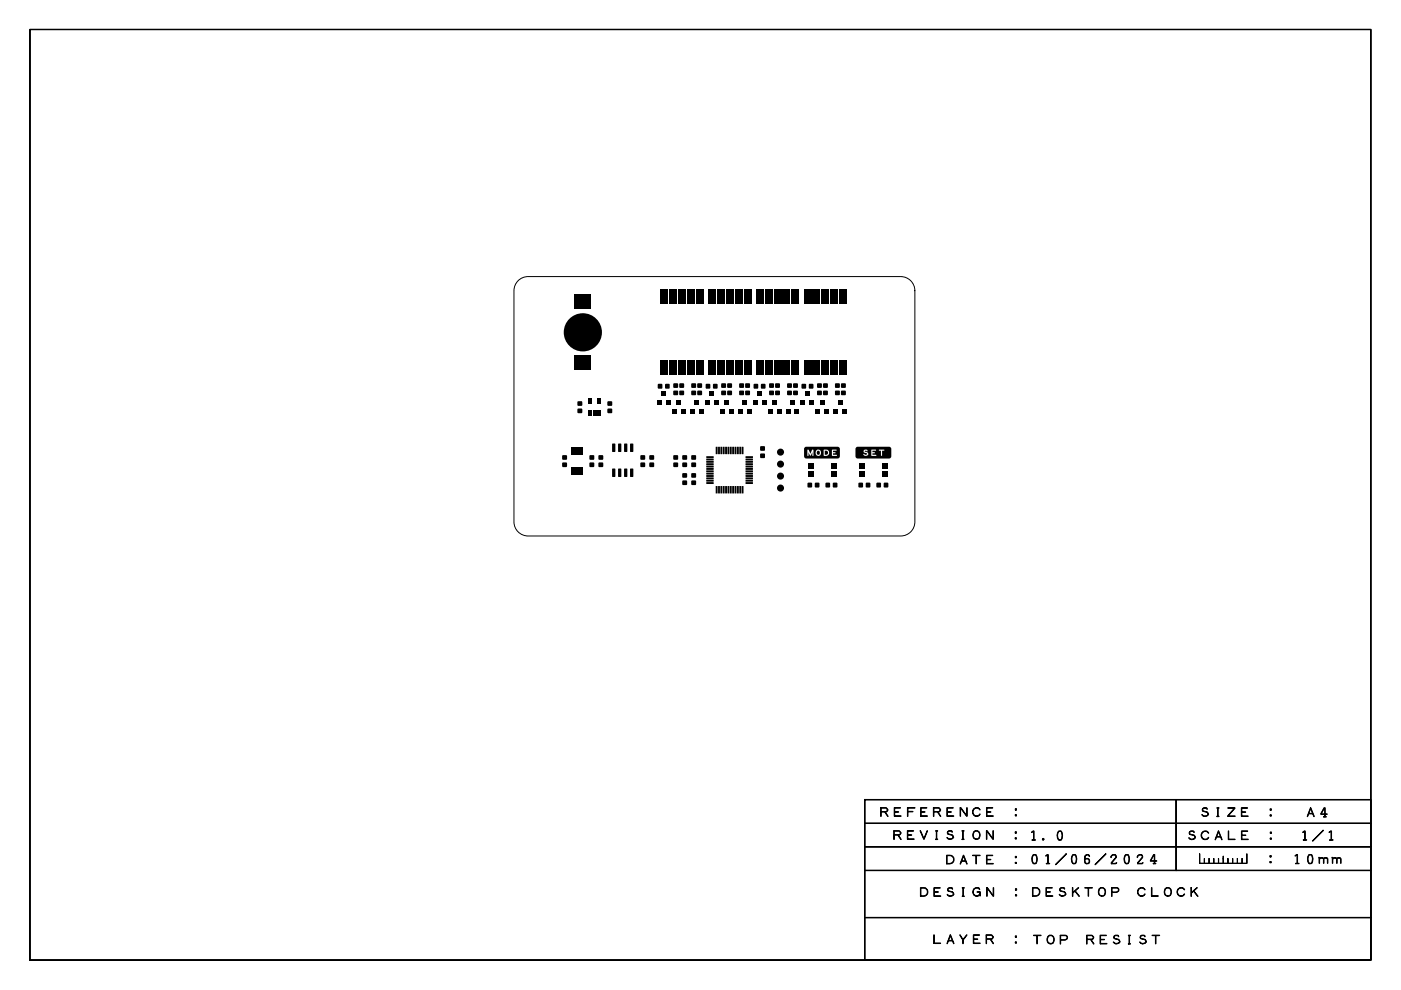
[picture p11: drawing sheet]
<svg xmlns="http://www.w3.org/2000/svg" width="297mm" height="210mm" viewBox="0 0 297 210" stroke-linecap="round" stroke-linejoin="round" font-family="sans-serif">
<defs><g id="words">
<g font-size="2.5">
<text x="186.3" y="173.5">REFERENCE</text>
<text x="214.2" y="173.5">:</text>
<text x="254.3" y="173.5">SIZE</text>
<text x="268.2" y="173.5">:</text>
<text x="276.6" y="173.5">A4</text>
<text x="189" y="178.4">REVISION</text>
<text x="214.2" y="178.4">: 1.0</text>
<text x="251.5" y="178.4">SCALE</text>
<text x="268.3" y="178.4">:</text>
<text x="275.4" y="178.4">1/1</text>
<text x="200.2" y="183.6">DATE</text>
<text x="214.2" y="183.6">: 01/06/2024</text>
<text x="268.2" y="183.4">:</text>
<text x="273.8" y="183.4">10mm</text>
<text x="194.7" y="190.4">DESIGN</text>
<text x="214.2" y="190.4">: DESKTOP</text>
<text x="240.8" y="190.4">CLOCK</text>
<text x="197.4" y="200.4">LAYER</text>
<text x="214.2" y="200.4">: TOP</text>
<text x="229.9" y="200.5">RESIST</text>
</g>
</g></defs>
<g fill="none" stroke="#000" stroke-width=".21">
<path d="M6.3 6.2h284.4v197.4h-284.4l284.3-.1v-197.2h-284.2l-.1 197.3zM6.3 6.3h284.4v197.3h-284.4zM109.8 59.5l.8-.5 1.4-.4h79a3 3 0 0 1 3 3v49a3 3 0 0 1-3 3h-79a3 3 0 0 1-3-3v-49l.3-1.3zM183.3 179.5l107.4 .1zM183.3 174.5l107.4 .1zM183.3 169.5l.1 34h107.2v-33.9h-107.3l107.4-.1v34.1h-107.4zM183.3 169.6h107.4v34h-107.4zM183.3 179.6h107.4M183.3 174.6h107.4M249.3 169.5l.1 15.1zM249.4 169.6v15M183.3 194.5l107.4 .1z"/>
<path d="M183.3 184.5l107.4 .1zM183.3 194.6h107.4M183.3 184.6h107.4M254.3 181l.1 2h9.9v-2l.1 2.1h-10.1zM254.3 181.1v2h10.1v-2M255.3 182v1.1zM255.4 182.1v1M256.3 182l.1 1.1zM256.3 182.1v1M257.3 182l.1 1.1zM257.3 182.1v1M258.3 182v1.1z"/>
<path d="M258.4 182.1v1M259.3 182l.1 1.1zM259.3 181.5l.1 .6zM259.3 181.6v1.5M260.3 182v1.1zM260.3 182.1v1M261.3 182v1.1zM261.4 182.1v1M262.3 182l.1 1.1zM262.3 182.1v1M263.3 182v1.1zM263.4 182.1v1"/>
</g>
<g fill="#000">
<path d="M121.8 62.5h3.6v3h-3.6z" fill-rule="evenodd"/>
<path d="M121.8 75.5h3.6v3h-3.6z" fill-rule="evenodd"/>
<path d="M140 76.4h1.5v3.1h-1.5z" fill-rule="evenodd"/>
<path d="M140 61.4h1.5v3.1h-1.5z" fill-rule="evenodd"/>
<path d="M141.9 76.4h1.5v3.1h-1.5z" fill-rule="evenodd"/>
<path d="M141.9 61.4h1.5v3.1h-1.5z" fill-rule="evenodd"/>
<path d="M143.8 76.4h1.5v3.1h-1.5z" fill-rule="evenodd"/>
<path d="M143.8 61.4h1.5v3.1h-1.5z" fill-rule="evenodd"/>
<path d="M145.7 76.4h1.5v3.1h-1.5z" fill-rule="evenodd"/>
<path d="M145.7 61.4h1.5v3.1h-1.5z" fill-rule="evenodd"/>
<path d="M147.6 76.4h1.5v3.1h-1.5z" fill-rule="evenodd"/>
<path d="M147.6 61.4h1.5v3.1h-1.5z" fill-rule="evenodd"/>
<path d="M150.1 76.4h1.5v3.1h-1.5z" fill-rule="evenodd"/>
<path d="M150.1 61.4h1.5v3.1h-1.5z" fill-rule="evenodd"/>
<path d="M152 76.4h1.5v3.1h-1.5z" fill-rule="evenodd"/>
<path d="M152 61.4h1.5v3.1h-1.5z" fill-rule="evenodd"/>
<path d="M153.9 76.4h1.5v3.1h-1.5z" fill-rule="evenodd"/>
<path d="M153.9 61.4h1.5v3.1h-1.5z" fill-rule="evenodd"/>
<path d="M155.8 76.4h1.5v3.1h-1.5z" fill-rule="evenodd"/>
<path d="M155.8 61.4h1.5v3.1h-1.5z" fill-rule="evenodd"/>
<path d="M157.7 76.4h1.5v3.1h-1.5z" fill-rule="evenodd"/>
<path d="M157.7 61.4h1.5v3.1h-1.5z" fill-rule="evenodd"/>
<path d="M160.3 61.4h1.5v3.1h-1.5z" fill-rule="evenodd"/>
<path d="M160.3 76.4h1.5v3.1h-1.5z" fill-rule="evenodd"/>
<path d="M162.2 61.4h1.5v3.1h-1.5z" fill-rule="evenodd"/>
<path d="M162.2 76.4h1.5v3.1h-1.5z" fill-rule="evenodd"/>
<path d="M164.1 61.4h1.5v3.1h-1.5z" fill-rule="evenodd"/>
<path d="M164.1 76.4h1.5v3.1h-1.5z" fill-rule="evenodd"/>
<path d="M166 61.4h1.5v3.1h-1.5z" fill-rule="evenodd"/>
<path d="M166 76.4h1.5v3.1h-1.5z" fill-rule="evenodd"/>
<path d="M167.9 61.4h1.5v3.1h-1.5z" fill-rule="evenodd"/>
<path d="M167.9 76.4h1.5v3.1h-1.5z" fill-rule="evenodd"/>
<path d="M170.5 76.4h1.5v3.1h-1.5z" fill-rule="evenodd"/>
<path d="M170.5 61.4h1.5v3.1h-1.5z" fill-rule="evenodd"/>
<path d="M172.4 76.4h1.5v3.1h-1.5z" fill-rule="evenodd"/>
<path d="M172.4 61.4h1.5v3.1h-1.5z" fill-rule="evenodd"/>
<path d="M174.3 76.4h1.5v3.1h-1.5z" fill-rule="evenodd"/>
<path d="M174.3 61.4h1.5v3.1h-1.5z" fill-rule="evenodd"/>
<path d="M176.2 76.4h1.5v3.1h-1.5z" fill-rule="evenodd"/>
<path d="M176.2 61.4h1.5v3.1h-1.5z" fill-rule="evenodd"/>
<path d="M178.1 76.4h1.5v3.1h-1.5z" fill-rule="evenodd"/>
<path d="M178.1 61.4h1.5v3.1h-1.5z" fill-rule="evenodd"/>
<path d="M119.2 98.1h1v.9h-1z" fill-rule="evenodd"/>
<path d="M119.2 96.6h1v.8h-1z" fill-rule="evenodd"/>
<path d="M121.1 99.2h.5v1.5h-.5z" fill-rule="evenodd"/>
<path d="M121.1 94.8h.5v1.5h-.5z" fill-rule="evenodd"/>
<path d="M121.7 99.2h.5v1.5h-.5z" fill-rule="evenodd"/>
<path d="M121.7 94.8h.5v1.5h-.5z" fill-rule="evenodd"/>
<path d="M122.4 99.2h.5v1.5h-.5z" fill-rule="evenodd"/>
<path d="M122.5 86.7h.9v.8h-.9z" fill-rule="evenodd"/>
<path d="M122.5 85.1h.9v.9h-.9z" fill-rule="evenodd"/>
<path d="M122.4 94.8h.5v1.5h-.5z" fill-rule="evenodd"/>
<path d="M123 99.2h.5v1.5h-.5z" fill-rule="evenodd"/>
<path d="M123 94.8h.5v1.5h-.5z" fill-rule="evenodd"/>
<path d="M124.8 87h.7v1.2h-.7z" fill-rule="evenodd"/>
<path d="M124.8 84.5h.7v1.2h-.7z" fill-rule="evenodd"/>
<path d="M125.7 87h.8v1.2h-.8z" fill-rule="evenodd"/>
<path d="M125 96.6h.9v.8h-.9z" fill-rule="evenodd"/>
<path d="M125 98.1h.9v.9h-.9z" fill-rule="evenodd"/>
<path d="M126.7 87h.7v1.2h-.7z" fill-rule="evenodd"/>
<path d="M126.7 84.5h.7v1.2h-.7z" fill-rule="evenodd"/>
<path d="M126.9 96.6h.9v.8h-.9z" fill-rule="evenodd"/>
<path d="M126.9 98.1h.9v.9h-.9z" fill-rule="evenodd"/>
<path d="M128.8 86.7h.9v.8h-.9z" fill-rule="evenodd"/>
<path d="M128.8 85.1h.9v.9h-.9z" fill-rule="evenodd"/>
<path d="M129.8 99.4h.7l-.1 1.7-.6-.1z" fill-rule="evenodd"/>
<path d="M129.8 94.1h.7l-.1 1.7-.6-.1z" fill-rule="evenodd"/>
<path d="M131.1 99.4h.6l-.1 1.7-.5-.1z" fill-rule="evenodd"/>
<path d="M131.1 94.1h.6l-.1 1.7-.5-.1z" fill-rule="evenodd"/>
<path d="M132.4 99.4h.6l-.1 1.7-.6-.1z" fill-rule="evenodd"/>
<path d="M132.4 94.1h.6l-.1 1.7-.6-.1z" fill-rule="evenodd"/>
<path d="M133.6 99.4h.7l-.1 1.7-.6-.1z" fill-rule="evenodd"/>
<path d="M133.6 94.1h.7l-.1 1.7-.6-.1z" fill-rule="evenodd"/>
<path d="M135.8 96.6h.9v.8h-.9z" fill-rule="evenodd"/>
<path d="M135.8 98.1h.9v.9h-.9z" fill-rule="evenodd"/>
<path d="M137.7 96.6h.9v.8h-.9z" fill-rule="evenodd"/>
<path d="M137.7 98.1h.9v.9h-.9z" fill-rule="evenodd"/>
<path d="M139.3 85h1v.9h-1z" fill-rule="evenodd"/>
<path d="M139.5 81.4h.9v1h-.9z" fill-rule="evenodd"/>
<path d="M140.2 83h1v.9h-1z" fill-rule="evenodd"/>
<path d="M141.1 81.4h.8v1h-.8z" fill-rule="evenodd"/>
<path d="M141.2 85h1v.9h-1z" fill-rule="evenodd"/>
<path d="M142.4 86.9h1v.9h-1z" fill-rule="evenodd"/>
<path d="M142.8 81.3h.9v.9h-.9z" fill-rule="evenodd"/>
<path d="M142.8 82.9h.9v.8h-.9z" fill-rule="evenodd"/>
<path d="M142.8 96.6h.9v.8h-.9z" fill-rule="evenodd"/>
<path d="M142.8 98.1h.9v.9h-.9z" fill-rule="evenodd"/>
<path d="M143.4 84.9h1v.9h-1z" fill-rule="evenodd"/>
<path d="M144.1 81.3h.9v.9h-.9z" fill-rule="evenodd"/>
<path d="M144.1 82.9h.9v.8h-.9z" fill-rule="evenodd"/>
<path d="M144.3 86.9h1v.9h-1z" fill-rule="evenodd"/>
<path d="M144.7 96.6h.9v.8h-.9z" fill-rule="evenodd"/>
<path d="M144.7 98.1h.9v.9h-.9z" fill-rule="evenodd"/>
<path d="M146.3 86.9h1v.9h-1z" fill-rule="evenodd"/>
<path d="M146.6 81.3h.9v.9h-.9z" fill-rule="evenodd"/>
<path d="M146.6 82.9h.9v.8h-.9z" fill-rule="evenodd"/>
<path d="M146.6 96.6h.9v.8h-.9z" fill-rule="evenodd"/>
<path d="M146.6 98.1h.9v.9h-.9z" fill-rule="evenodd"/>
<path d="M147.2 84.9h1v.9h-1z" fill-rule="evenodd"/>
<path d="M147.9 81.3h.9v.9h-.9z" fill-rule="evenodd"/>
<path d="M147.9 82.9h.9v.8h-.9z" fill-rule="evenodd"/>
<path d="M148.2 86.9h1v.9h-1z" fill-rule="evenodd"/>
<path d="M149.4 85h1v.9h-1z" fill-rule="evenodd"/>
<path d="M149.7 81.4h.8v1h-.8z" fill-rule="evenodd"/>
<path d="M149.8 96.7h1.5v.4h-1.5z" fill-rule="evenodd"/>
<path d="M149.8 97.2h1.5v.4h-1.5z" fill-rule="evenodd"/>
<path d="M149.8 97.7h1.5v.4h-1.5z" fill-rule="evenodd"/>
<path d="M149.8 98.2h1.5v.4h-1.5z" fill-rule="evenodd"/>
<path d="M149.8 98.7h1.5v.4h-1.5z" fill-rule="evenodd"/>
<path d="M149.8 99.2h1.5v.4h-1.5z" fill-rule="evenodd"/>
<path d="M149.8 99.7h1.5v.4h-1.5z" fill-rule="evenodd"/>
<path d="M150.4 83h1v.9h-1z" fill-rule="evenodd"/>
<path d="M151.8 94.7l.3 .1v1.5h-.4z" fill-rule="evenodd"/>
<path d="M151.2 81.4h.9v1h-.9z" fill-rule="evenodd"/>
<path d="M151.3 85h1v.9h-1z" fill-rule="evenodd"/>
<path d="M152.3 94.7l.3 .1v1.5h-.4z" fill-rule="evenodd"/>
<path d="M152.8 94.7l.3 .1v1.5h-.4z" fill-rule="evenodd"/>
<path d="M153.3 94.7l.3 .1v1.5h-.4z" fill-rule="evenodd"/>
<path d="M152.6 86.9h1v.9h-1z" fill-rule="evenodd"/>
<path d="M153 81.3h.9v.9h-.9z" fill-rule="evenodd"/>
<path d="M153 82.9h.9v.8h-.9z" fill-rule="evenodd"/>
<path d="M153.8 94.7l.3 .1v1.5h-.4z" fill-rule="evenodd"/>
<path d="M153.6 84.9h1v.9h-1z" fill-rule="evenodd"/>
<path d="M154.3 94.7l.3 .1v1.5h-.4z" fill-rule="evenodd"/>
<path d="M154.2 81.3h.9v.9h-.9z" fill-rule="evenodd"/>
<path d="M154.2 82.9h.9v.8h-.9z" fill-rule="evenodd"/>
<path d="M154.8 94.7l.3 .1v1.5h-.4z" fill-rule="evenodd"/>
<path d="M154.5 86.9h1v.9h-1z" fill-rule="evenodd"/>
<path d="M155.3 94.7l.3 .1v1.5h-.4z" fill-rule="evenodd"/>
<path d="M155.8 94.7l.3 .1v1.5h-.4z" fill-rule="evenodd"/>
<path d="M156.3 94.7l.3 .1v1.5h-.4z" fill-rule="evenodd"/>
<path d="M156.8 94.7l.3 .1v1.5h-.4z" fill-rule="evenodd"/>
<path d="M156.4 86.9h1v.9h-1z" fill-rule="evenodd"/>
<path d="M156.8 81.3h.9v.9h-.9z" fill-rule="evenodd"/>
<path d="M156.8 82.9h.9v.8h-.9z" fill-rule="evenodd"/>
<path d="M157.3 94.7l.3 .1v1.5h-.4z" fill-rule="evenodd"/>
<path d="M158.1 99.2h1.5v.4h-1.5z" fill-rule="evenodd"/>
<path d="M158.1 98.7h1.5v.4h-1.5z" fill-rule="evenodd"/>
<path d="M158.1 98.2h1.5v.4h-1.5z" fill-rule="evenodd"/>
<path d="M158.1 97.7h1.5v.4h-1.5z" fill-rule="evenodd"/>
<path d="M158.1 97.2h1.5v.4h-1.5z" fill-rule="evenodd"/>
<path d="M158.1 96.7h1.5v.4h-1.5z" fill-rule="evenodd"/>
<path d="M157.4 84.9h1v.9h-1z" fill-rule="evenodd"/>
<path d="M158 81.3h1v.9h-1z" fill-rule="evenodd"/>
<path d="M158 82.9h1v.8h-1z" fill-rule="evenodd"/>
<path d="M158.3 86.9h1v.9h-1z" fill-rule="evenodd"/>
<path d="M159.6 85h1v.9h-1z" fill-rule="evenodd"/>
<path d="M159.8 81.4h.9v1h-.9z" fill-rule="evenodd"/>
<path d="M161.2 96.2h.9v.9h-.9z" fill-rule="evenodd"/>
<path d="M161.2 94.7h.9v.8h-.9z" fill-rule="evenodd"/>
<path d="M160.5 83h1v.9h-1z" fill-rule="evenodd"/>
<path d="M161.4 81.4h.8v1h-.8z" fill-rule="evenodd"/>
<path d="M161.5 85h1v.9h-1z" fill-rule="evenodd"/>
<path d="M162.8 86.9h1v.9h-1z" fill-rule="evenodd"/>
<path d="M163.1 81.3h.9v.9h-.9z" fill-rule="evenodd"/>
<path d="M163.1 82.9h.9v.8h-.9z" fill-rule="evenodd"/>
<path d="M163.7 84.9h1v.9h-1z" fill-rule="evenodd"/>
<path d="M164.4 81.3h.9v.9h-.9z" fill-rule="evenodd"/>
<path d="M164.4 82.9h.9v.8h-.9z" fill-rule="evenodd"/>
<path d="M164.7 86.9h1v.9h-1z" fill-rule="evenodd"/>
<path d="M166.6 86.9h1v.9h-1z" fill-rule="evenodd"/>
<path d="M166.9 81.3h.9v.9h-.9z" fill-rule="evenodd"/>
<path d="M166.9 82.9h.9v.8h-.9z" fill-rule="evenodd"/>
<path d="M167.5 84.9h1v.9h-1z" fill-rule="evenodd"/>
<path d="M168.2 81.3h.9v.9h-.9z" fill-rule="evenodd"/>
<path d="M168.2 82.9h.9v.8h-.9z" fill-rule="evenodd"/>
<path d="M168.5 86.9h1v.9h-1z" fill-rule="evenodd"/>
<path d="M170.6 94.9l.4-.2 6.8 .1 .3 .4-.1 1.7-.4 .3h-6.8l-.3-.5v-1.5zM171.2 95.4v1.2h.2v-.7l.4 .7 .4-.7v.7l.2 .1v-1.3h-.2l-.4 .8-.3-.8zM173.1 95.5l-.2 .6 .2 .4 .3 .2 .5-.2 .2-.4-.1-.5-.4-.3zM174.7 95.4v1.2l.5 .1 .4-.2 .2-.4-.2-.6-.2-.2zM176.4 95.4v1.2h1v-.2h-.8v-.3l.5-.1-.5-.1v-.3h.7l.1-.2z" fill-rule="evenodd"/>
<path d="M169.7 85h1.1v.9h-1.1z" fill-rule="evenodd"/>
<path d="M170 81.4h.9v1h-.9z" fill-rule="evenodd"/>
<path d="M170.7 83h1v.9h-1z" fill-rule="evenodd"/>
<path d="M171.3 98.3h1.1v1.1h-1.1z" fill-rule="evenodd"/>
<path d="M171.3 100h1.1v1.1h-1.1z" fill-rule="evenodd"/>
<path d="M171.5 81.4h.9v1h-.9z" fill-rule="evenodd"/>
<path d="M171.7 85h1v.9h-1z" fill-rule="evenodd"/>
<path d="M173.3 95.7l.1-.1a.41 .41 0 0 1 .4 .4 .41 .41 0 0 1-.5 .3z" fill-rule="evenodd"/>
<path d="M172.9 86.9h1v.9h-1z" fill-rule="evenodd"/>
<path d="M173.3 81.3h.9v.9h-.9z" fill-rule="evenodd"/>
<path d="M173.3 82.9h.9v.8h-.9z" fill-rule="evenodd"/>
<path d="M174.9 95.6h.2a.43 .43 0 0 1 .5 .4 .43 .43 0 0 1-.5 .4h-.2z" fill-rule="evenodd"/>
<path d="M173.9 84.9h1v.9h-1z" fill-rule="evenodd"/>
<path d="M174.6 81.3h.9v.9h-.9z" fill-rule="evenodd"/>
<path d="M174.6 82.9h.9v.8h-.9z" fill-rule="evenodd"/>
<path d="M174.8 86.9h1v.9h-1z" fill-rule="evenodd"/>
<path d="M176.3 98.3h1.1v1.1h-1.1z" fill-rule="evenodd"/>
<path d="M176.3 100h1.1v1.1h-1.1z" fill-rule="evenodd"/>
<path d="M176.7 86.9h1v.9h-1z" fill-rule="evenodd"/>
<path d="M177.1 81.3h.9v.9h-.9z" fill-rule="evenodd"/>
<path d="M177.1 82.9h.9v.8h-.9z" fill-rule="evenodd"/>
<path d="M177.7 84.9h1v.9h-1z" fill-rule="evenodd"/>
<path d="M178.4 81.3h.9v.9h-.9z" fill-rule="evenodd"/>
<path d="M178.4 82.9h.9v.8h-.9z" fill-rule="evenodd"/>
<path d="M178.6 86.9h1v.9h-1z" fill-rule="evenodd"/>
<path d="M181.5 94.9l.4-.2 6.8 .1 .3 .4-.1 1.7-.4 .3h-6.8l-.3-.5v-1.5zM183.2 95.5a.32 .32 0 0 0-.1 .3 .32 .32 0 0 0 .3 .2l.4 .2a.38 .38 0 0 1-.3 .2 .38 .38 0 0 1-.4-.2l-.1 .2 .3 .2 .6-.1a.41 .41 0 0 0 0-.6l-.6-.2 .4-.1 .2 .1v-.3l-.5-.1zM184.8 95.4v1.2h1v-.2h-.8v-.3l.5-.1-.5-.1v-.3h.6l.1-.2zM186.3 95.4l.1 .1 .4 .1v.9l.2 .1v-1l.5-.1v-.1z" fill-rule="evenodd"/>
<path d="M182.1 98.3h1.1v1.1h-1.1z" fill-rule="evenodd"/>
<path d="M182.1 100h1.1v1.1h-1.1z" fill-rule="evenodd"/>
<path d="M187.1 98.3h1.1v1.1h-1.1z" fill-rule="evenodd"/>
<path d="M187.1 100h1.1v1.1h-1.1z" fill-rule="evenodd"/>
<path d="M144.7 101.9h.9v.9h-.9z" fill-rule="evenodd"/>
<path d="M144.7 100.4h.9v.8h-.9z" fill-rule="evenodd"/>
<path d="M146.6 100.4h.9v.8h-.9z" fill-rule="evenodd"/>
<path d="M146.6 101.9h.9v.9h-.9z" fill-rule="evenodd"/>
<path d="M149.8 100.2h1.5v.4h-1.5z" fill-rule="evenodd"/>
<path d="M149.8 100.7h1.5v.4h-1.5z" fill-rule="evenodd"/>
<path d="M149.8 101.2h1.5v.4h-1.5z" fill-rule="evenodd"/>
<path d="M149.8 101.7h1.5v.4h-1.5z" fill-rule="evenodd"/>
<path d="M149.8 102.2h1.5v.4h-1.5z" fill-rule="evenodd"/>
<path d="M151.8 103.1h.3v1.5h-.4z" fill-rule="evenodd"/>
<path d="M152.3 103.1h.3v1.5h-.4z" fill-rule="evenodd"/>
<path d="M152.8 103.1h.3v1.5h-.4z" fill-rule="evenodd"/>
<path d="M153.3 103.1h.3v1.5h-.4z" fill-rule="evenodd"/>
<path d="M153.8 103.1h.3v1.5h-.4z" fill-rule="evenodd"/>
<path d="M154.3 103.1h.3v1.5h-.4z" fill-rule="evenodd"/>
<path d="M154.8 103.1h.3v1.5h-.4z" fill-rule="evenodd"/>
<path d="M155.3 103.1h.3v1.5h-.4z" fill-rule="evenodd"/>
<path d="M155.8 103.1h.3v1.5h-.4z" fill-rule="evenodd"/>
<path d="M156.3 103.1h.3v1.5h-.4z" fill-rule="evenodd"/>
<path d="M156.8 103.1h.3v1.5h-.4z" fill-rule="evenodd"/>
<path d="M157.3 103.1h.3v1.5h-.4z" fill-rule="evenodd"/>
<path d="M158.1 102.2h1.5v.4h-1.5z" fill-rule="evenodd"/>
<path d="M158.1 101.7h1.5v.4h-1.5z" fill-rule="evenodd"/>
<path d="M158.1 101.2h1.5v.4h-1.5z" fill-rule="evenodd"/>
<path d="M158.1 100.7h1.5v.4h-1.5z" fill-rule="evenodd"/>
<path d="M158.1 100.2h1.5v.4h-1.5z" fill-rule="evenodd"/>
<path d="M158.1 99.7h1.5v.4h-1.5z" fill-rule="evenodd"/>
<path d="M171.3 102.4h.8v.9h-.8z" fill-rule="evenodd"/>
<path d="M172.8 102.4h.9v.9h-.9z" fill-rule="evenodd"/>
<path d="M175.1 102.4h.8v.9h-.8z" fill-rule="evenodd"/>
<path d="M176.6 102.4h.9v.9h-.9z" fill-rule="evenodd"/>
<path d="M182.1 102.4h.8v.9h-.8z" fill-rule="evenodd"/>
<path d="M183.6 102.4h.9v.9h-.9z" fill-rule="evenodd"/>
<path d="M185.9 102.4h.8v.9h-.8z" fill-rule="evenodd"/>
<path d="M187.4 102.4h.9v.9h-.9z" fill-rule="evenodd"/>
<circle cx="123.6" cy="70.5" r="4.1"/>
<circle cx="165.5" cy="95.9" r=".75"/>
<circle cx="165.5" cy="98.4" r=".75"/>
<circle cx="165.5" cy="100.9" r=".75"/>
<circle cx="165.5" cy="103.5" r=".75"/>
</g>
<use href="#words"/>
</svg>
